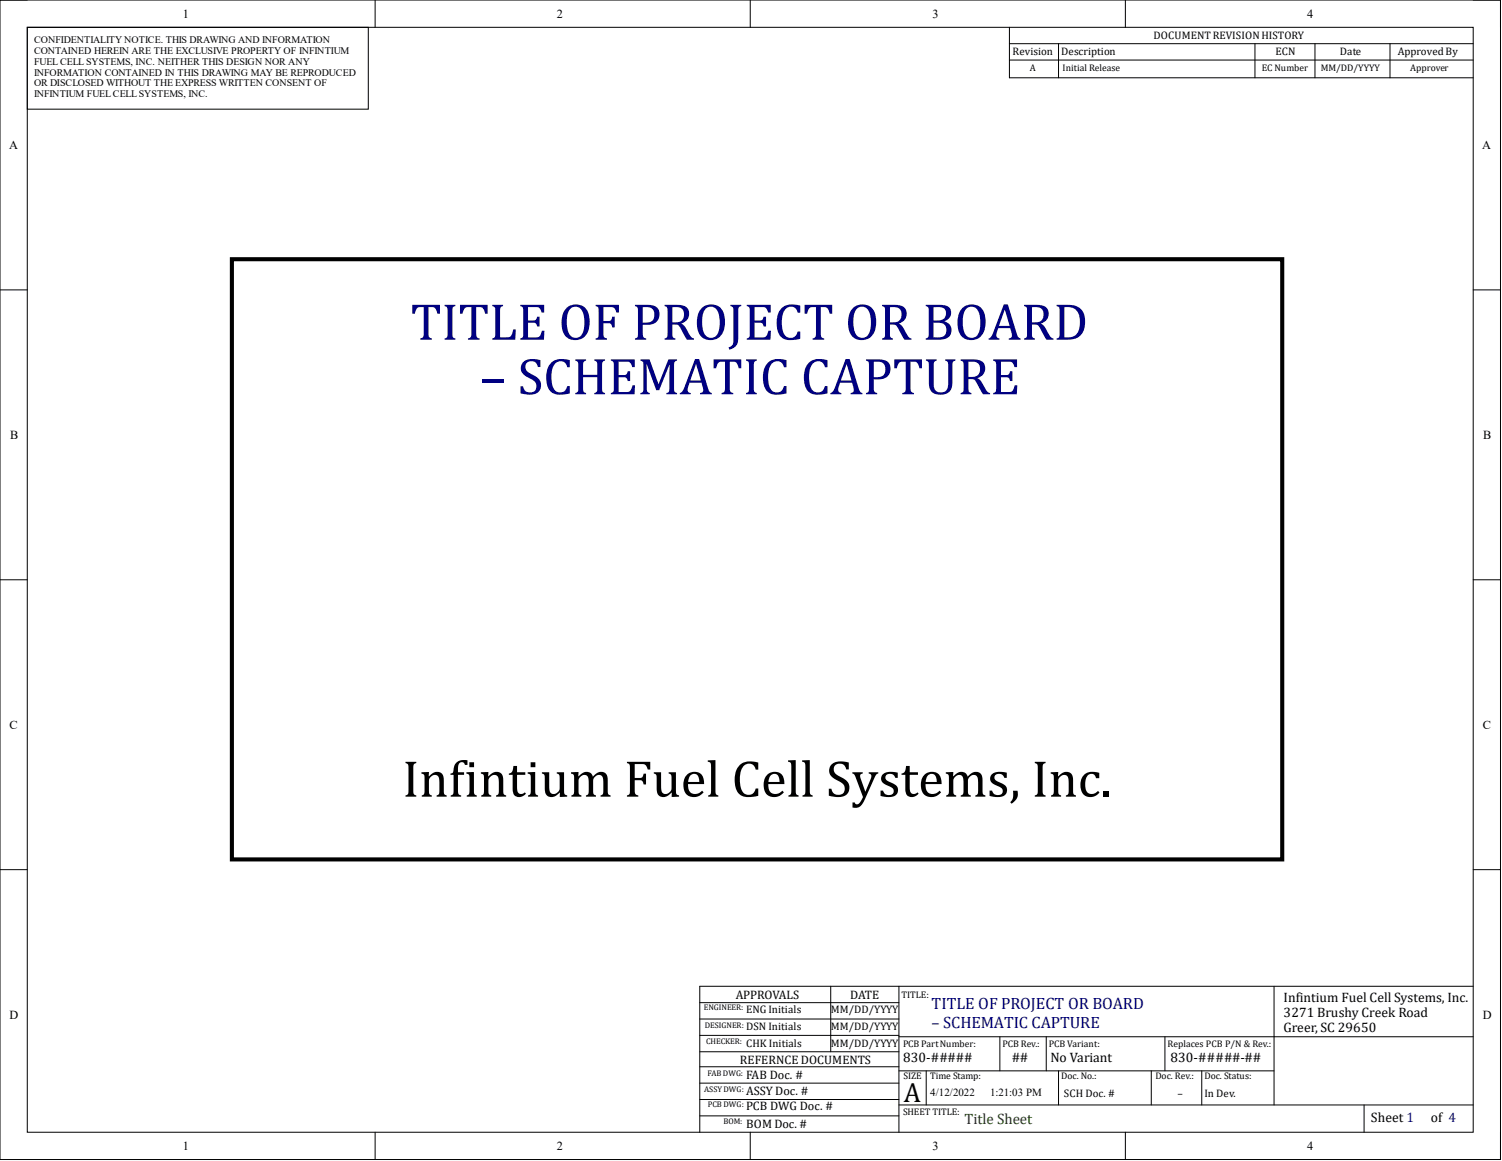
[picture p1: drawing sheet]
<svg xmlns="http://www.w3.org/2000/svg" width="279mm" height="216mm" viewBox="0 0 279 216" stroke-linecap="round" stroke-linejoin="round" font-family="sans-serif">
<defs><g id="words">
<g font-size="9.7" fill="#000081">
<text x="76.4" y="63.2">TITLE OF PROJECT OR BOARD</text>
<text x="89.3" y="73.3">– SCHEMATIC CAPTURE</text>
</g>
<text font-size="9.7" x="74.9" y="148.1">Infintium Fuel Cell Systems, Inc.</text>
<text font-size="5.1" x="168.1" y="204.9">A</text>
<g font-size="3" fill="#000081">
<text x="173.3" y="187.6">TITLE OF PROJECT OR BOARD</text>
<text x="173.3" y="191.1">– SCHEMATIC CAPTURE</text>
</g>
<text font-size="2.8" fill="#224d0a" x="179.4" y="208.9">Title Sheet</text>
<g font-size="2.5">
<text x="238.8" y="186.4">Infintium Fuel Cell Systems, Inc.</text>
<text x="238.8" y="189.2">3271 Brushy Creek Road</text>
<text x="238.8" y="191.9">Greer, SC 29650</text>
<text x="168" y="197.5">830-#####</text>
<text x="188.2" y="197.5">##</text>
<text x="195.4" y="197.5">No Variant</text>
<text x="217.7" y="197.5">830-#####-##</text>
<text x="255" y="208.7">Sheet 1</text>
<text x="266.2" y="208.7">of 4</text>
</g>
<g font-size="2.3">
<text x="34" y="3.3">1</text>
<text x="103.6" y="3.3">2</text>
<text x="173.5" y="3.3">3</text>
<text x="243.2" y="3.3">4</text>
<text x="1.7" y="27.7">A</text>
<text x="275.7" y="27.7">A</text>
<text x="1.9" y="81.6">B</text>
<text x="275.9" y="81.6">B</text>
<text x="1.8" y="135.6">C</text>
<text x="275.8" y="135.6">C</text>
<text x="136.9" y="185.7">APPROVALS</text>
<text x="158.2" y="185.7">DATE</text>
<text x="1.8" y="189.4">D</text>
<text x="275.8" y="189.4">D</text>
<text x="137.6" y="197.8">REFERNCE DOCUMENTS</text>
<text x="138.8" y="200.7">FAB Doc. #</text>
<text x="138.8" y="203.7">ASSY Doc. #</text>
<text x="138.8" y="206.5">PCB DWG Doc. #</text>
<text x="138.8" y="209.8">BOM Doc. #</text>
<text x="34" y="213.9">1</text>
<text x="103.6" y="213.9">2</text>
<text x="173.5" y="213.9">3</text>
<text x="243.2" y="213.9">4</text>
</g>
<g font-size="2">
<text x="188.4" y="10.2">Revision</text>
<text x="197.4" y="10.2">Description</text>
<text x="214.6" y="7.2">DOCUMENTREVISIONHISTORY</text>
<text x="237.3" y="10.2">ECN</text>
<text x="249.3" y="10.2">Date</text>
<text x="260" y="10.2">ApprovedBy</text>
<text x="138.8" y="188.3">ENG Initials</text>
<text x="138.8" y="191.6">DSN Initials</text>
<text x="154.5" y="188.3">MM/DD/YYYY</text>
<text x="154.5" y="191.6">MM/DD/YYYY</text>
<text x="138.8" y="194.7">CHK Initials</text>
<text x="154.5" y="194.7">MM/DD/YYYY</text>
<text x="173.1" y="203.8">4/12/2022</text>
<text x="184.2" y="203.8">1:21:03 PM</text>
<text x="197.9" y="204">SCH Doc. #</text>
<text x="219.1" y="204">–</text>
<text x="224.1" y="204">In Dev.</text>
</g>
<g font-size="1.9">
<text x="6.3" y="8">CONFIDENTIALITY NOTICE. THIS DRAWING AND INFORMATION</text>
<text x="6.3" y="10">CONTAINED HEREIN ARE THE EXCLUSIVE PROPERTY OF INFINTIUM</text>
<text x="6.3" y="12">FUELCELLSYSTEMS, INC. NEITHER THIS DESIGN NOR ANY</text>
<text x="6.3" y="14">INFORMATION CONTAINED IN THIS DRAWING MAY BE REPRODUCED</text>
<text x="6.3" y="16.1">OR DISCLOSED WITHOUT THE EXPRESS WRITTEN CONSENT OF</text>
<text x="6.3" y="18.1">INFINTIUM FUELCELLSYSTEMS, INC.</text>
</g>
<g font-size="1.8">
<text x="191.6" y="13.3">A</text>
<text x="197.7" y="13.3">Initial Release</text>
<text x="234.7" y="13.3">EC Number</text>
<text x="245.7" y="13.3">MM/DD/YYYY</text>
<text x="262.3" y="13.3">Approver</text>
<text x="167.7" y="185.5">TITLE:</text>
<text x="168" y="194.7">PCB PartNumber:</text>
<text x="186.5" y="194.7">PCB Rev.:</text>
<text x="195.1" y="194.7">PCB Variant:</text>
<text x="217.2" y="194.7">Replaces PCB P/N &amp; Rev.:</text>
<text x="168.1" y="200.7">SIZE</text>
<text x="173.1" y="200.7">Time Stamp:</text>
<text x="197.4" y="200.7">Doc. No.:</text>
<text x="214.9" y="200.7">Doc. Rev.:</text>
<text x="224.1" y="200.7">Doc. Status:</text>
<text x="168" y="207.3">SHEET TITLE:</text>
</g>
<g font-size="1.5">
<text x="130.9" y="187.9">ENGINEER:</text>
<text x="131.1" y="191.2">DESIGNER:</text>
<text x="131.4" y="194.2">CHECKER:</text>
<text x="131" y="203.1">ASSYDWG:</text>
<text x="131.6" y="200.1">FABDWG:</text>
<text x="131.7" y="205.9">PCB DWG:</text>
<text x="134.6" y="208.9">BOM:</text>
</g>
</g></defs>
<g fill="none" stroke="#000" stroke-width=".19">
<path d="M0 0h279.1v215.6h-279.1zM0 0h5.1M5.1 5.1h268.9v205.5h-268.9zM5.1 5.1h63.4v15.2h-63.4zM69.8 0v5.1M139.6 0v5.1M187.8 5.1v9.4h86.2M187.8 8.1h86.2M187.8 11.2h86.2M196.9 8.1v6.4M209.3 0v5.1M233.4 8.1v6.4"/>
<path d="M244.6 8.1v6.4M258.6 8.1v6.4M274 0h5.1v5.1M0 53.9h5.1M274 53.9h5.1M0 107.8h5.1M274 107.8h5.1M0 161.7h5.1M274 161.7h5.1M130.2 198.4h37M130.2 186.5h37M130.2 189.5h37"/>
<path d="M130.2 192.5h37M130.2 195.6h37M154.5 183.4v12.2M167.2 183.4v27.2M167.2 199.1h69.8M167.2 192.8h106.8M172.3 199.1v6.4M186 192.8v6.3M194.6 192.8v6.3M196.9 199.1v6.4M214.2 199.1v6.4M216.7 192.8v6.3"/>
<path d="M223.5 199.1v6.4M237 183.4v22.1M274 183.4h-143.8v27.2M69.8 210.6v5M130.2 201.4h37M130.2 204.5h37M130.2 207.5h37M139.6 210.6v5M167.2 205.5h106.8M209.3 210.6v5M253.7 205.5v5.1M279.1 210.6v5"/>
</g>
<path d="M43.1 48.2h195.4v111.6h-195.4z" fill-rule="evenodd" fill="#fff"/>
<path d="M43.1 48.2h195.4v111.6h-195.4z" fill="none" stroke="#000" stroke-width=".76"/>
<use href="#words"/>
</svg>
